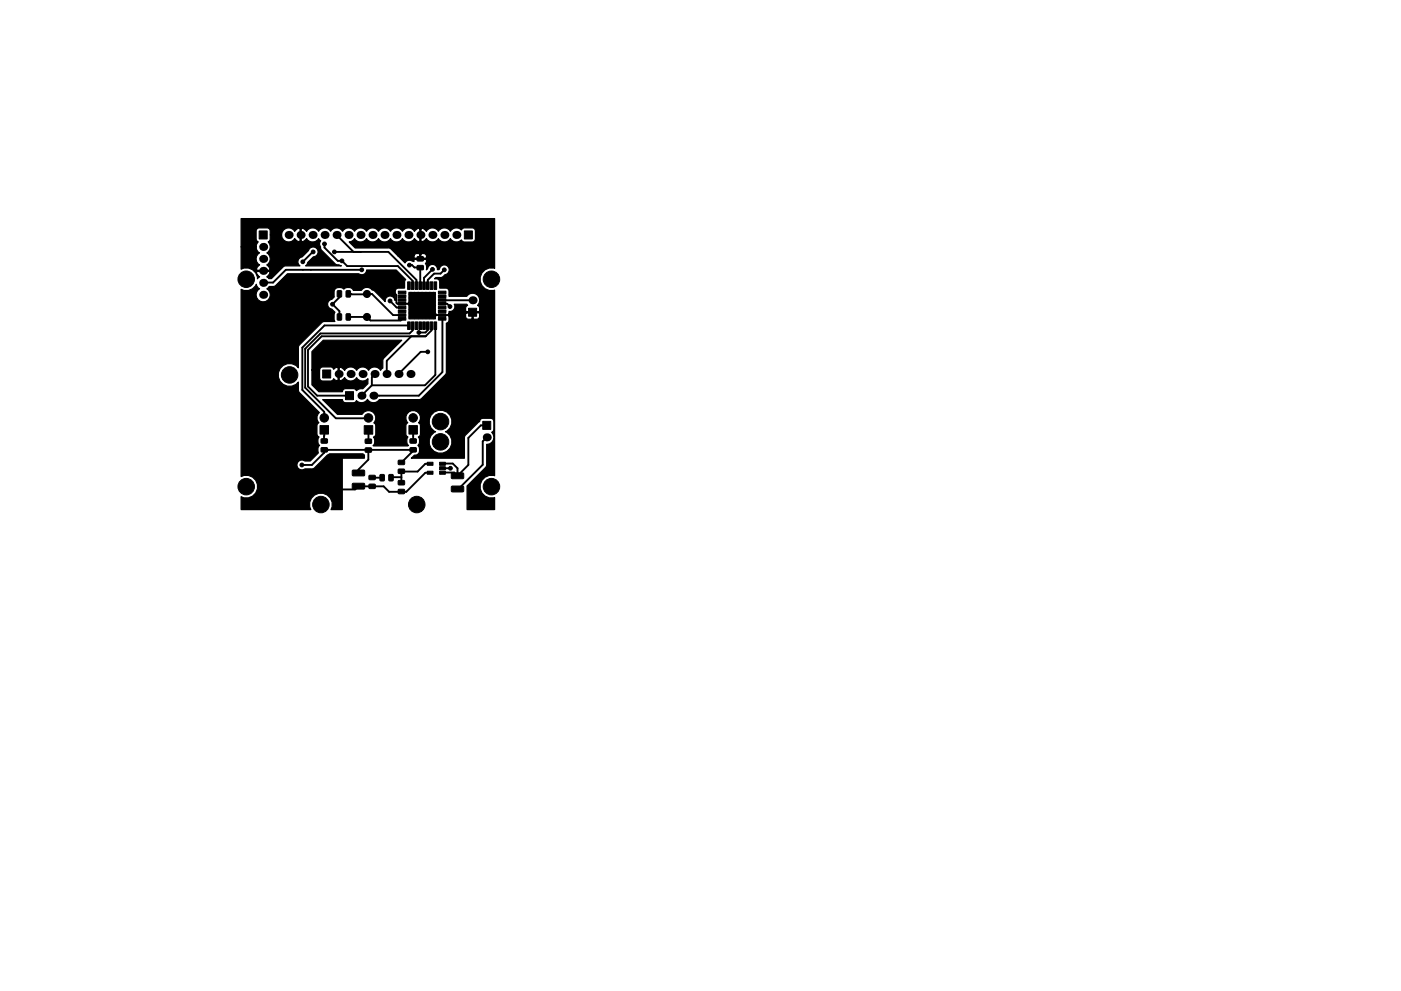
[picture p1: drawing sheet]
<svg xmlns="http://www.w3.org/2000/svg" width="297mm" height="210mm" viewBox="0 0 297 210" stroke-linecap="round" stroke-linejoin="round" font-family="sans-serif">
<g fill="#000" stroke="#000" stroke-width=".21">
<path d="M55 49h1.6v1.7h-1.6zM88.5 54.5h1.2l.1 .8-1.3 .1zM88.5 56.4l1.2-.1 .1 .9h-1.3zM98.4 49h1.7v1.7h-1.7zM68.4 78.5h1.7v1.7h-1.7zM71.5 61.7l.9 .1-.1 1.2-.8-.1zM71.5 66.6l.9 .1-.1 1.2-.8-.1zM73.4 61.7l.9 .1-.1 1.2-.8-.1zM73.4 66.6l.9 .1-.1 1.2-.8-.1zM84.4 61.8h1.7v.5h-1.7zM84.4 62.6h1.7v.5h-1.7zM84.4 63.4h1.7v.5h-1.7z"/>
<path d="M84.4 64.2h1.7v.5h-1.7zM84.4 65h1.7v.5h-1.7zM84.4 65.8h1.7v.5h-1.7zM84.4 66.6h1.7v.5h-1.7zM84.4 67.4h1.7v.5h-1.7zM86.4 68.3h.6v1.6h-.6zM86.4 59.8h.6v1.6h-.6zM87.2 68.3h.6v1.6h-.6zM87.2 59.8h.6v1.6h-.6zM88 68.3h.6v1.6h-.6zM88 59.8h.6v1.6h-.6zM88.8 68.3h.6v1.6h-.6z"/>
<path d="M88.8 59.8h.6v1.6h-.6zM89.6 68.3h.6v1.6h-.6zM89.6 59.8h.6v1.6h-.6zM90.4 68.3h.6v1.6h-.6zM90.4 59.8h.6v1.6h-.6zM91.2 68.3h.6v1.6h-.6zM91.2 59.8h.6v1.6h-.6zM92 68.3h.6v1.6h-.6zM92 59.8h.6v1.6h-.6zM93 67.4h1.5v.5h-1.5zM93 66.6h1.5v.5h-1.5zM93 65.8h1.5v.5h-1.5z"/>
<path d="M93 65h1.5v.5h-1.5zM93 64.2h1.5v.5h-1.5zM93 63.4h1.5v.5h-1.5zM93 62.6h1.5v.5h-1.5zM93 61.8h1.5v.5h-1.5zM99.4 65.4h1.7v1.7h-1.7zM68.1 93.1h1.2l.1 .8-1.2 .1zM68.1 95h1.2l.1 .8-1.2 .1zM67.9 90.3h1.8v1.8h-1.8zM73.3 83.1h1.7v1.7h-1.7zM74.7 99.8l2.5-.1 .1 .2v.9l-.2 .2h-2.3l-.1-.3zM77.5 95.1l1.2-.1 .1 .9h-1.3z"/>
<path d="M77.5 93.2h1.2l.1 .8-1.3 .1zM77.2 90.3h1.8v1.8h-1.8zM84.5 99.6l1.2-.1 .1 .9h-1.3zM84.5 97.7h1.2l.1 .8-1.3 .1zM87 95h1.2l.1 .8-1.3 .1zM87 93.1h1.2l.1 .8-1.3 .1zM86.7 90.3h1.8v1.8h-1.8zM90.6 98.1h1.2v.6h-1.2zM90.6 100h1.2v.6h-1.2zM93.2 100h1.2v.6h-1.2zM93.2 99h1.2v.7h-1.2zM93.2 98.1h1.2v.6h-1.2z"/>
<path d="M102.4 89.4h1.7v1.7h-1.7zM74.7 102.6l2.5-.1 .1 .2v.9l-.2 .2h-2.3l-.1-.3zM78.3 102.8l1.2-.1 .1 .9h-1.3zM78.3 100.9h1.2l.1 .8-1.3 .1zM80.6 100.7l.9 .1-.1 1.2-.8-.1zM82.5 100.7l.8 .1v1.2l-.8-.1zM84.5 102h1.2l.1 .8-1.3 .1zM84.5 103.9l1.2-.1 .1 .9h-1.3zM95.7 103.2l2.5-.1 .1 .2v.9l-.2 .2h-2.3l-.1-.3zM95.7 100.4l2.5-.1 .1 .2v.9l-.2 .2h-2.3l-.1-.3z"/>
<circle cx="52.2" cy="59.2" r="1.75"/>
<circle cx="64.2" cy="55.5" r=".4"/>
<circle cx="66.4" cy="53.4" r=".4"/>
<circle cx="68.8" cy="51.7" r=".4"/>
<circle cx="70.9" cy="53.4" r=".4"/>
<circle cx="72.5" cy="55.3" r=".4"/>
<circle cx="76.7" cy="57.2" r=".4"/>
<circle cx="86.8" cy="56.2" r=".4"/>
<circle cx="91.7" cy="57.1" r=".4"/>
<circle cx="94.2" cy="57.2" r=".4"/>
<circle cx="104.2" cy="59.2" r="1.75"/>
<circle cx="61.4" cy="79.5" r="1.75"/>
<circle cx="64.7" cy="70.7" r=".4"/>
<circle cx="70.5" cy="64.5" r=".4"/>
<circle cx="77.8" cy="67.2" r=".75"/>
<circle cx="77.8" cy="62.4" r=".75"/>
<circle cx="82.7" cy="63.8" r=".4"/>
<circle cx="83" cy="61.5" r=".4"/>
<circle cx="88.8" cy="70.5" r=".4"/>
<circle cx="90.7" cy="74.6" r=".4"/>
<circle cx="95.4" cy="65" r=".4"/>
<circle cx="64" cy="98.6" r=".4"/>
<circle cx="68.7" cy="88.7" r=".9"/>
<circle cx="78.1" cy="88.7" r=".9"/>
<circle cx="87.6" cy="88.7" r=".9"/>
<circle cx="93.4" cy="93.7" r="1.75"/>
<circle cx="93.4" cy="89.4" r="1.75"/>
<circle cx="95.5" cy="99.3" r=".4"/>
<circle cx="52.2" cy="103.2" r="1.75"/>
<circle cx="68" cy="107" r="1.75"/>
<circle cx="88.4" cy="107" r="1.75"/>
<circle cx="104.2" cy="103.2" r="1.75"/>
</g>
<g fill="#000">
<circle cx="55.8" cy="57.5" r=".85"/>
<circle cx="55.8" cy="52.4" r=".85"/>
<circle cx="55.8" cy="54.9" r=".85"/>
<circle cx="61.2" cy="49.8" r=".85"/>
<circle cx="63.7" cy="49.8" r=".85"/>
<circle cx="66.3" cy="49.8" r=".85"/>
<circle cx="68.8" cy="49.8" r=".85"/>
<circle cx="71.4" cy="49.8" r=".85"/>
<circle cx="73.9" cy="49.8" r=".85"/>
<circle cx="76.4" cy="49.8" r=".85"/>
<circle cx="79" cy="49.8" r=".85"/>
<circle cx="81.5" cy="49.8" r=".85"/>
<circle cx="84.1" cy="49.8" r=".85"/>
<circle cx="86.6" cy="49.8" r=".85"/>
<circle cx="89.1" cy="49.8" r=".85"/>
<circle cx="91.7" cy="49.8" r=".85"/>
<circle cx="94.2" cy="49.8" r=".85"/>
<circle cx="96.8" cy="49.8" r=".85"/>
<circle cx="55.8" cy="60" r=".85"/>
<circle cx="55.8" cy="62.5" r=".85"/>
<circle cx="71.8" cy="79.3" r=".85"/>
<circle cx="74.3" cy="79.3" r=".85"/>
<circle cx="76.9" cy="79.3" r=".85"/>
<circle cx="79.4" cy="79.3" r=".85"/>
<circle cx="82" cy="79.3" r=".85"/>
<circle cx="84.5" cy="79.3" r=".85"/>
<circle cx="87" cy="79.3" r=".85"/>
<circle cx="93.8" cy="67.6" r=".2"/>
<circle cx="100.2" cy="63.7" r=".85"/>
<circle cx="76.6" cy="83.9" r=".85"/>
<circle cx="79.2" cy="83.9" r=".85"/>
<circle cx="103.2" cy="92.8" r=".85"/>
</g>
<g fill="none" stroke="#000" stroke-width=".4">
<path d="M66.4 53.4l-2.2 2.1M68.8 51.7v.8l2.8 2.8h.9l1.1 1.1h10.7l3.2 3.2v1M70.9 53.4h11.5l5.9 6v1.2M71.4 49.8l3.6 3.6M76.7 57.2h-16.1l-2.7 2.7h-2.1M86.8 56.2h.6l.5 .5 1.2 .1v3.9M91.7 57.1l-1.8 1.8v1.7M94.2 57.2l-.8 .8h-1.3l-1.4 1.4v1.2M72 62.3v.8l-1.5 1.4 1.5 1.5v1.2M73.8 62.3l4 .1M73.8 67.2h4l.8 .8h6.4l.2-.3M77.8 62.4h1.1l4.4 4.4h2"/>
<path d="M79.4 79.4l-.6 .6v1.7M82.7 63.8l1.4 1.4h1.2M83 61.5l1.1 1.1v1.6l.2 .2h5.8l2.4 2.4h5.9l.6-.6h1.2M86.6 69h-17.8l-4.7 4.7v9l4.6 4.7v1.3M87.2 71.3l-5.2 5.2v2.8M87.5 69.1v1l-.7 .6h-18.9l-3.2 3.3v8.2l6.5 6.5h6.9M90.7 74.6h-1.5l-4.7 4.7M90.7 69.1v.9l-.5 .5h-1.4M91.5 69.1v1l-1.3 1.2h-22l-2.9 2.9v7.8l1.9 1.9h6.9M92.3 69.3v10.2l-2.2 2.2h-11.3M93.7 63.6l6.5 .1M93.7 64.4h1.1l.6 .6"/>
<path d="M93.8 67.6v11.3l-5 5h-9.6M68.7 95.5v.1M68.7 91.2v2.4M69.6 95.4h.1M78.1 95.6v1.9l-2.1 2.1v.7M78.1 91.2v2.2M78.8 81.7l-2.2 2.2M85.1 98.1l2.4-2.4v-.3h-18.8v.6l-2.6 2.6h-2.1M87.6 91.2v2.3M91.2 98.4h-1l-1.7 1.6h-3.4M93.8 98.3h2.2l1 1v1.6M93.8 99.3h1.7"/>
<path d="M103.2 92.8l-.8 .8v5l-5.3 5.2M103.3 90.2h-1.3l-2.7 2.7v5.7l-2.3 2.3M76 103.1l-.7 .7h-3.5M76.1 103.1l5.2 .1 1.2 1.1h2.6M78.9 101.3h2.1M85.1 101.2l-2.1 .1M85.1 100.1v2.3M91.2 100.3h-1l-4.1 4h-.9M93.8 100.3h2.5l.7 .6"/>
</g>
<path d="M51.1 61.4a2.3 2.3 0 0 0 3.2-1.1l.4 .8 .3 .2a1.49 1.49 0 0 0-.3 2.2 1.49 1.49 0 0 0 2.2 0 1.49 1.49 0 0 0-.3-2.2l.5-.5h.8l.6-.2 2.4-2.5h15.2a1.03 1.03 0 0 0 1.1 .1 1.03 1.03 0 0 0 .5-.9h6.3l2 2-.2 .5v1.3h-1.4a.65 .65 0 0 0-.6 .7v2a1.07 1.07 0 0 0-1.2-1 1.07 1.07 0 0 0-.9 1.2l-2.2-2.2-.6-.3a1.41 1.41 0 0 0-2.3 .1h-1.7a1.27 1.27 0 0 0-2-.2 1.21 1.21 0 0 0-2.1 .5l.1 1.1-.5 .5a1.04 1.04 0 0 0-1 1 1.04 1.04 0 0 0 1 1.1l.6 .7a2.12 2.12 0 0 0 0 1.9l-2.5 .1-5 4.8-.3 .6 .1 4.3a2.41 2.41 0 0 0-3.6-.2 2.41 2.41 0 0 0 0 3.5 2.41 2.41 0 0 0 3.6-.2l-.1 1.6 .3 .6 4.2 4.2a1.47 1.47 0 0 0-.1 2.2l-.4 .6v1.8l.2 .5 .3 .1a1.4 1.4 0 0 0 .1 1.8 1.43 1.43 0 0 0-.3 1.6l-1.7 1.7h-1.2a1.05 1.05 0 0 0-1.4 .1 1.05 1.05 0 0 0 0 1.5 1.05 1.05 0 0 0 1.4 .1l1.9-.1 2.9-2.9 .5-.2h7.1l.3 .2-.1 .7-4.6 .1v10.8h-2.4a2.4 2.4 0 0 0-2.2-3.5 2.4 2.4 0 0 0-2.1 3.5h-14.8v-2.7a2.4 2.4 0 0 0 3.5-2.2 2.4 2.4 0 0 0-3.5-2.1zM51.1 46.4h53.8v10.5a2.41 2.41 0 0 0-3.1 2.3 2.41 2.41 0 0 0 3.1 2.4v39.3h-.2a2.42 2.42 0 0 0-2.9 2.4 2.42 2.42 0 0 0 3.1 2.3v2.5h-5.9v-5l4.1-4.2 .1-4.6a1.49 1.49 0 0 0 1.4-.9 1.49 1.49 0 0 0-.3-1.7l.2-.1 .2-.5-.1-1.9-.5-.4h-1.7a.65 .65 0 0 0-.7 .6l-3.2 3.2v4.6h-11.3l.7-.6a1.15 1.15 0 0 0 1.1-.8 1.15 1.15 0 0 0-.4-1.3 1.4 1.4 0 0 0 .1-1.8l.3-.1 .1-.5v-1.8l-.4-.6 .4-.7h1.9a2.31 2.31 0 0 0 1.4 2.6 2.41 2.41 0 0 0-.9 3.7 2.41 2.41 0 0 0 3.8 0 2.41 2.41 0 0 0-.9-3.7 2.42 2.42 0 0 0 .5-4.1 2.42 2.42 0 0 0-3.9 1.5h-1.9a1.55 1.55 0 0 0-1.9-1.9 1.55 1.55 0 0 0-.7 2.6l-.4 .6v1.8l.1 .5 .3 .1-.2 .3a1.47 1.47 0 0 0 .3 1.5l-.1 .1h-7.3v-.1a1.49 1.49 0 0 0 0-1.8l.3-.1 .2-.5v-1.8l-.4-.6 .1-.2a1.56 1.56 0 0 0-.4-2.2 1.56 1.56 0 0 0-2.2 .6h-5.3l-3.1-3.1h4.2a.65 .65 0 0 0 .7 .6h1.7l.6-.4a1.51 1.51 0 0 0 2.3-.3 1.48 1.48 0 0 0 2.5 .1l8.7-.1 5.3-5.1 .3-.7-.1-10.3 .4-.2 .2-.5v-.8l-.3-.3 .3-.3h3.5l.1 1 .4 .2h.7l.2-.1v-1.2h.2v1.2l.2 .1 .9-.1 .3-.4v-.7l-.2-.1-6.3 .1v-.4a1.04 1.04 0 0 0 1.1-.4 1.04 1.04 0 0 0 0-1.2h2.7l.2 .3-.5 .5v.7l.2 .1h2.6l.2-.1v-.7l-.5-.5a1.5 1.5 0 0 0 0-2.2 1.5 1.5 0 0 0-2.2 .3h-3.8v-1.1l-.2-.5-.5-.2h-1.3v-1.5a.85 .85 0 0 0-1.1-.4l.3-.3 1.3-.1 .6-.5a1.08 1.08 0 0 0 .9-1.2 1.08 1.08 0 0 0-1.1-.9 1.08 1.08 0 0 0-1 1h-.4v-.3a1.05 1.05 0 0 0-1-.8 1.05 1.05 0 0 0-1 .9l-.3 .3v-.8l-.2-.6a.57 .57 0 0 0 .1-.9h-2.4l-.2 .5a1.27 1.27 0 0 0-1.8 .3l-1.5-1.5h3.4l.1 .5h1.1v-.9h.2v.9h1.1l.1-.2a.68 .68 0 0 0-.5-.8h-.5l-.2 .1-.9-.1-.5 .5h-3.4l-1.4-1.5-.6-.2h-7.1l-1.3-1.3 .5-.1 .7-.6 .2 .3a1.51 1.51 0 0 0 2.3-.3 1.48 1.48 0 0 0 2.6 0 1.48 1.48 0 0 0 2.5 0 1.48 1.48 0 0 0 2.5 0 1.48 1.48 0 0 0 2.6 0l.5 .5 .4 .2 .2-.1v-2.7h.3v2.7l.2 .1 .4-.2 .5-.5 .2 .3a1.51 1.51 0 0 0 2.4-.3 1.48 1.48 0 0 0 2.5 0 1.51 1.51 0 0 0 2.3 .3l.2 .3 .4 .1h2l.4-.6v-1.7a.65 .65 0 0 0-.7-.6h-1.7l-.6 .4a1.51 1.51 0 0 0-2.3 .3 1.48 1.48 0 0 0-2.5 0 1.48 1.48 0 0 0-2.6 0l-.5-.5-.4-.2-.2 .1-.5-.1-.4 .2-.5 .5-.2-.3a1.51 1.51 0 0 0-2.4 .3 1.48 1.48 0 0 0-2.5 0 1.48 1.48 0 0 0-2.5 0 1.48 1.48 0 0 0-2.6 0 1.48 1.48 0 0 0-2.5 0 1.48 1.48 0 0 0-2.6 0 1.48 1.48 0 0 0-2.5 0 1.48 1.48 0 0 0-2.5 0 1.48 1.48 0 0 0-2.6 0l-.5-.5-.4-.2-.2 .1v2.7l.2 .1 .4-.2 .5-.5 .2 .3a1.51 1.51 0 0 0 2.4-.3l.4 .5a1.34 1.34 0 0 0-.1 1.4l.3 .6 2.8 2.9 1.4 .4h-7.6l.4-.7 1.2-1.2a1.05 1.05 0 0 0 1-1 1.05 1.05 0 0 0-.8-1.1 1.05 1.05 0 0 0-1.2 .8l-1.4 1.3a1.05 1.05 0 0 0-.8 .8 1.05 1.05 0 0 0 .4 1.1l-3.3 .1-2.7 2.6h-.6l-.4-.4 .5-.5 .1-.4-.1-.2h-2.6l-.1 .2 .1 .4 .5 .5-.4 .5v-.4a2.39 2.39 0 0 0-3.5-1.7v-4.7h3.2l.1 .6 .6 .7-.3 .2a1.48 1.48 0 0 0 .3 2.3l-.5 .5-.1 .4 .1 .2h2.6l.1-.2-.1-.4-.5-.5 .3-.2a1.48 1.48 0 0 0-.3-2.3 1.48 1.48 0 0 0 .3-2.4l.3-.4 .1-1.1h2.4a1.5 1.5 0 0 0 1.1 1.5 1.5 1.5 0 0 0 1.7-.7l.5 .5 .4 .2 .2-.1v-2.7l-.2-.1-.4 .2-.5 .5-.2-.3a1.53 1.53 0 0 0-1.7-.3 1.53 1.53 0 0 0-.9 1.3h-2.4v-.8a.65 .65 0 0 0-.7-.6h-1.6l-.6 .4-.1 1.9 .2 .5 .2 .1-.3 .5-.1 .6h-3.2zM66.1 74.6l2.4-2.4h16.7l-3.8 3.7-.3 .6 .1 1.6-.5 .5a1.48 1.48 0 0 0-2.6 0 1.48 1.48 0 0 0-2.5 0 1.48 1.48 0 0 0-2.5 0l-.5-.5-.4-.2-.3 .1v2.7l.3 .1 .4-.2 .5-.5a1.48 1.48 0 0 0 2.5 0 1.49 1.49 0 0 0 2.4 .2v1.1l-1.1 1.1a1.5 1.5 0 0 0-1.3 .4l-.2-.3-.4-.1h-1.7a.65 .65 0 0 0-.7 .6h-5l-1.5-1.4v-3.2h1.7v1.7a.65 .65 0 0 0 .6 .6h2l.3-.5 .7 .5 .3-.1v-2.7l-.3-.1-.7 .5-.3-.5h-2a.65 .65 0 0 0-.6 .6h-1.7zM86.7 62h5.6v4.4a.57 .57 0 0 1 0 .8v.5h-5.6v-2.8a.57 .57 0 0 1 0-.9z" fill="#000" stroke="#000" stroke-width=".25"/>
</svg>
